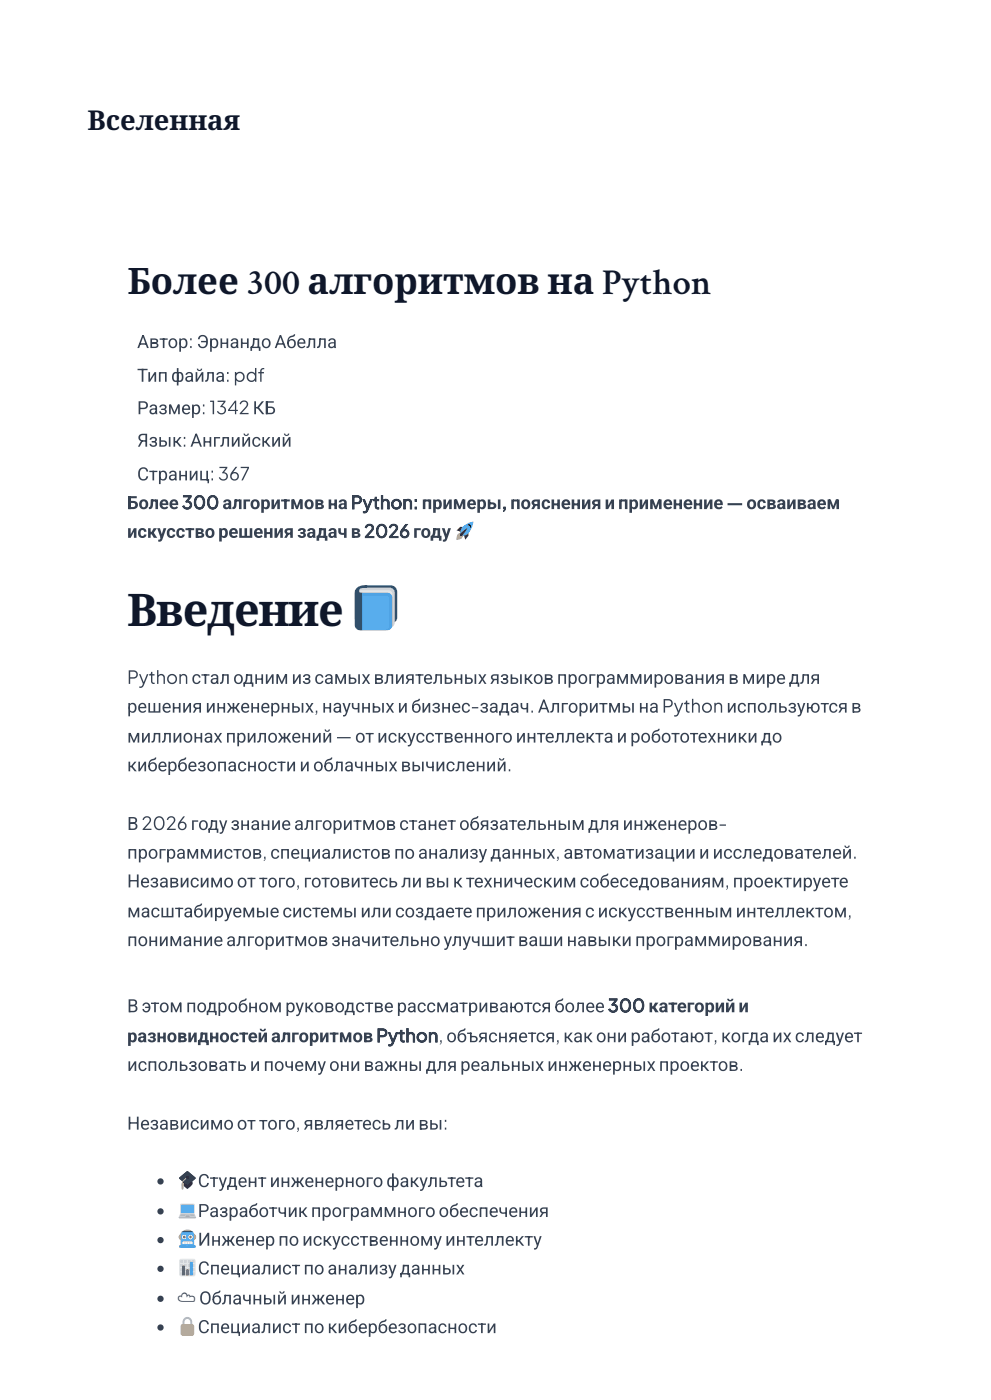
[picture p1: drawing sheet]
<svg xmlns="http://www.w3.org/2000/svg" width="210mm" height="297mm" viewBox="0 0 210 297" stroke-linecap="round" stroke-linejoin="round" font-family="sans-serif">
<defs><g id="words">
<text font-size="9.5" fill="#0f172a" x="26.9" y="132.6">Введение</text>
<text font-size="7.7" fill="#0f172a" x="26.9" y="62.4">Более 300 алгоритмов на Python</text>
<text font-size="5.8" fill="#0f172a" x="18.5" y="27.5">Вселенная</text>
<g font-size="3.9" fill="#364151">
<text x="29" y="73.8">Автор:ЭрнандоАбелла</text>
<text x="29" y="80.9">Типфайла:pdf</text>
<text x="29" y="87.8">Размер:1342КБ</text>
<text x="29" y="94.7">Язык:Английский</text>
<text x="29" y="101.8">Страниц:367</text>
<text x="26.9" y="107.9">Более 300 алгоритмов на Python: примеры, пояснения и применение — осваиваем</text>
<text x="26.9" y="114">искусство решения задач в 2026 году</text>
<text x="26.9" y="144.9">Pythonсталоднимизсамыхвлиятельныхязыковпрограммированиявмиредля</text>
<text x="26.9" y="151">решенияинженерных,научныхибизнес-задач.АлгоритмынаPythonиспользуютсяв</text>
<text x="26.9" y="157.4">миллионахприложений—отискусственногоинтеллектаиробототехникидо</text>
<text x="26.9" y="163.5">кибербезопасностииоблачныхвычислений.</text>
<text x="26.9" y="175.9">В2026годузнаниеалгоритмовстанетобязательнымдляинженеров-</text>
<text x="26.9" y="182">программистов,специалистовпоанализуданных,автоматизациииисследователей.</text>
<text x="26.9" y="188.1">Независимооттого,готовитесьливыктехническимсобеседованиям,проектируете</text>
<text x="26.9" y="194.4">масштабируемыесистемыилисоздаетеприложениясискусственныминтеллектом,</text>
<text x="26.9" y="200.5">пониманиеалгоритмовзначительноулучшитвашинавыкипрограммирования.</text>
<text x="26.9" y="214.5">Вэтомподробномруководстверассматриваютсяболее 300 категорий и</text>
<text x="26.9" y="220.9">разновидностей алгоритмов Python,объясняется,какониработают,когдаихследует</text>
<text x="26.9" y="227">использоватьипочемуониважныдляреальныхинженерныхпроектов.</text>
<text x="26.9" y="239.4">Независимооттого,являетесьливы:</text>
<text x="41.9" y="251.6">Студентинженерногофакультета</text>
<text x="41.9" y="257.9">Разработчикпрограммногообеспечения</text>
<text x="41.9" y="264">Инженерпоискусственномуинтеллекту</text>
<text x="41.9" y="270.1">Специалистпоанализуданных</text>
<text x="37.5" y="276.4">☁Облачныйинженер</text>
<text x="41.9" y="282.5">Специалистпокибербезопасности</text>
</g>
</g></defs>
<path d="M96.7 112.4l.8-.8 1.6 .1 .1 1.8-.7 .9a2.27 2.27 0 0 0-1.8-2z" fill="#a0041e"/>
<path d="M97 113.2l1.1-.3a1.22 1.22 0 0 1-1.4 1.5z" fill="#ffac33"/>
<circle cx="97.5" cy="113.5" r=".43" fill="#ffcc4d"/>
<path d="M98 111.6a3.9 3.9 0 0 1 2.3-1.1 3.9 3.9 0 0 1-1.8 3h-.7a1.23 1.23 0 0 1 .2-1.9z" fill="#55acee"/>
<path d="M99.1 111.2a.43 .43 0 0 1 .6 .1 .43 .43 0 0 1-.2 .6l.1-.2a.41 .41 0 0 0-.6-.4z" fill="#000"/>
<path d="M97.5 113.1l1.4-1.1a2.08 2.08 0 0 1-1.5 1.6z" fill="#a0041e"/>
<path d="M75.6 125l.8-.7 .9-.3h5.4a1.39 1.39 0 0 1 1.4 1.5v5.4a1.06 1.06 0 0 1-1 1.1h-6.9a1.06 1.06 0 0 1-1.1-1.1v-5.2z" fill="#269"/>
<path d="M75.8 124.8l.5-.2h6.2a1.06 1.06 0 0 1 1.1 1v6.4a1.06 1.06 0 0 1-1.1 1h-5.8a1.06 1.06 0 0 1-1-1z" fill="#ccd6dd"/>
<path d="M75.4 125.3l.5-.2h6.4a.79 .79 0 0 1 .8 .8v6.3a.79 .79 0 0 1-.8 .8h-6.4a.79 .79 0 0 1-.8-.8v-6.3z" fill="#e1e8ed"/>
<path d="M75.6 126.1l.9-.5h5.5a1.06 1.06 0 0 1 1.1 1.1v5.8a1.06 1.06 0 0 1-1.1 1.1h-5.5a1.06 1.06 0 0 1-1.1-1.1v-5.8z" fill="#3b88c3"/>
<path d="M75.8 126.4l.7-.3h5.1a.91 .91 0 0 1 .9 1v5.4a1.06 1.06 0 0 1-1 1.1h-5a1.06 1.06 0 0 1-1.1-1.1v-5.3z" fill="#55acee"/>
<path d="M75.4 124.7a2.5 2.5 0 0 1 2.4-.7v.6h-.8a.66 .66 0 0 0-.7 .2 .66 .66 0 0 0-.1 .7l.5 .1v8a1.19 1.19 0 0 1-1.6-1.1v-7z" fill="#269"/>
<circle cx="34" cy="250.4" r=".66" fill="#364151"/>
<path d="M39.1 249.7l1.3 .1a1.09 1.09 0 0 1-.3 1.9l-.4 .3-.4-.3a1.13 1.13 0 0 1-.7-1 1.13 1.13 0 0 1 .5-1z" fill="#31373d"/>
<path d="M38 249.5l1.7-1.3 1.7 1.5-1.7 1.4-1.7-1.3z" fill="#292f33"/>
<path d="M38 249.5l1.7-1.3 1.7 1.5-1.7 1.4-1.7-1.3z" fill="#394146"/>
<path d="M38.7 250.9l.2 .3v.7l-.2 .2-.2-.2v-.7z" fill="#fcab40"/>
<circle cx="38.6" cy="251" r=".32" fill="#fdd888"/>
<path d="M38.7 250.2l1.1-.8-1 1-.1 .7-.1-.6z" fill="#fcab40"/>
<circle cx="39.7" cy="249.6" r=".32" fill="#31373d"/>
<circle cx="34" cy="256.7" r=".66" fill="#364151"/>
<path d="M38.2 255.1h3v1.9l-.2 .3 .3 .2 .2 .6h-3.6l.2-.8h.2l-.2-.3z" fill="#ccd6dd"/>
<path d="M37.8 258h3.7l-.2 .2h-3.3z" fill="#9aaab4"/>
<path d="M38.4 255.3h2.6v1.7h-2.6z" fill="#5dadec"/>
<path d="M38.3 257.4h2.7l.2 .3-.8 .1-.2-.3h-.9l-.2 .3h-.8l-.1-.1z" fill="#aebbc1"/>
<path d="M39.3 257.6h.8l.1 .3h-.9z" fill="#9aaab4"/>
<circle cx="34" cy="262.8" r=".66" fill="#364151"/>
<g fill="#f4900c">
<path d="M41.2 261.8a.33 .33 0 0 1 .3 .4 .33 .33 0 0 1-.4 .2l-.1-.4z"/>
<path d="M38 261.8a.33 .33 0 0 1 .3 .4 .33 .33 0 0 1-.4 .2v-.4z"/>
</g>
<path d="M40.8 261.6l.5 .1-.1 1.1-.4-.2zM38.1 261.6l.5 .1-.1 1.1-.5-.2z" fill="#ffac33"/>
<path d="M38.7 260.9a1.34 1.34 0 0 1 2 .2 1.42 1.42 0 0 1-2 0z" fill="#ffcc4d"/>
<path d="M39.1 260.8a1.09 1.09 0 0 1 1.3 .2 .97 .97 0 0 1-1.4 0z" fill="#f4900c"/>
<path d="M38.6 260.9h2.1l.2 .3-.2 .1h-2l-.2-.1z" fill="#269"/>
<path d="M38.3 261.3h2.8v3h-2.9z" fill="#55acee"/>
<path d="M38 263.9h1.3l.4 .4 .4-.4h1.1h.2v.4l-3.4 .1z" fill="#3b88c3"/>
<circle cx="40.3" cy="262.2" r=".48" fill="#fff"/>
<circle cx="40.3" cy="262.2" r=".29" fill="#dd2e44"/>
<circle cx="39" cy="262.2" r=".48" fill="#fff"/>
<path d="M38.7 263.1h1.9l.2 .3-.2 .2h-1.8l-.2-.1z" fill="#f5f8fa"/>
<path d="M39.6 263.1h.2v.5h-.2zM39.1 263.1h.2v.5h-.2zM40.1 263.1h.2v.5h-.2zM38.6 263.2v.2l.2 .2v-.5zM40.6 263.1v.5l.2-.2z" fill="#ccd6dd"/>
<circle cx="39" cy="262.2" r=".29" fill="#dd2e44"/>
<circle cx="34" cy="268.9" r=".66" fill="#364151"/>
<path d="M38.2 266.9h2.8l.3 .1v3.1l-.1 .2-2.9 .1-.2-.2-.1-3z" fill="#ccd6dd"/>
<path d="M38.1 266.8l-.2 .4 .1 3.1 .3 .2 2.9-.1 .2-.3v-3.1l-.4-.2zM40.6 267h.6v.6h-.6zM40.6 268.7h.6v.7h-.6zM40.6 267.9h.6v.6h-.6zM39.8 267h.6v.6h-.6zM39.8 267.9h.6v.6h-.6zM39.8 268.7h.6v.7h-.6zM39 267h.6v.6h-.6zM39 267.9h.6v.6h-.6zM39 268.7h.6v.7h-.6zM38.2 267h.6v.6h-.7zM38.1 267.9h.7v.6h-.7zM38.1 268.7h.7v.7h-.7zM38.1 269.6h.7v.7l-.6-.1zM39 269.6h.6v.7h-.6zM39.8 269.6h.6v.7h-.6zM40.6 269.6h.6v.6l-.6 .1z" fill="#e1e8ed"/>
<path d="M38.6 268.2h.4l.2 .2v1.9h-.6z" fill="#5c913b"/>
<path d="M40.3 267.5l.3-.1 .2 .2v2.7h-.6z" fill="#3b94d9"/>
<path d="M39.4 269h.5l.1 1.3h-.6z" fill="#dd2e44"/>
<g fill="#364151">
<circle cx="34" cy="275.2" r=".66"/>
<circle cx="34" cy="281.3" r=".66"/>
</g>
<path d="M39.1 279.3a1.02 1.02 0 0 1 1.1-.1 1.02 1.02 0 0 1 .5 1v1.1h-.4v-1.1a.62 .62 0 0 0-.6-.7 .62 .62 0 0 0-.6 .7v1.1h-.4a1.91 1.91 0 0 1 .4-2z" fill="#aab8c2"/>
<path d="M38.4 280.7l.3-.1 2.2 .1 .2 .4-.1 1.8-.3 .1h-2.3l-.2-.4z" fill="#ffac33"/>
<g fill="#fff">
<path d="M10.1 9.7h190.1v23.8h-190.1z"/>
<path d="M181 16.4l.8-.3h9a1.06 1.06 0 0 1 1 1v9a1.06 1.06 0 0 1-1 1.1h-9a1.06 1.06 0 0 1-1.1-1.1v-9z"/>
<path d="M184.1 22.8h4.2l.2 .2v.3l-.2 .2h-4.1l-.2-.2zM184.1 21.3h4.2l.2 .1v.4l-.2 .2h-4.1l-.2-.2zM184.1 19.8l4.2-.1 .2 .2v.4l-.2 .2h-4.1l-.2-.2z"/>
</g>
<use href="#words"/>
</svg>
